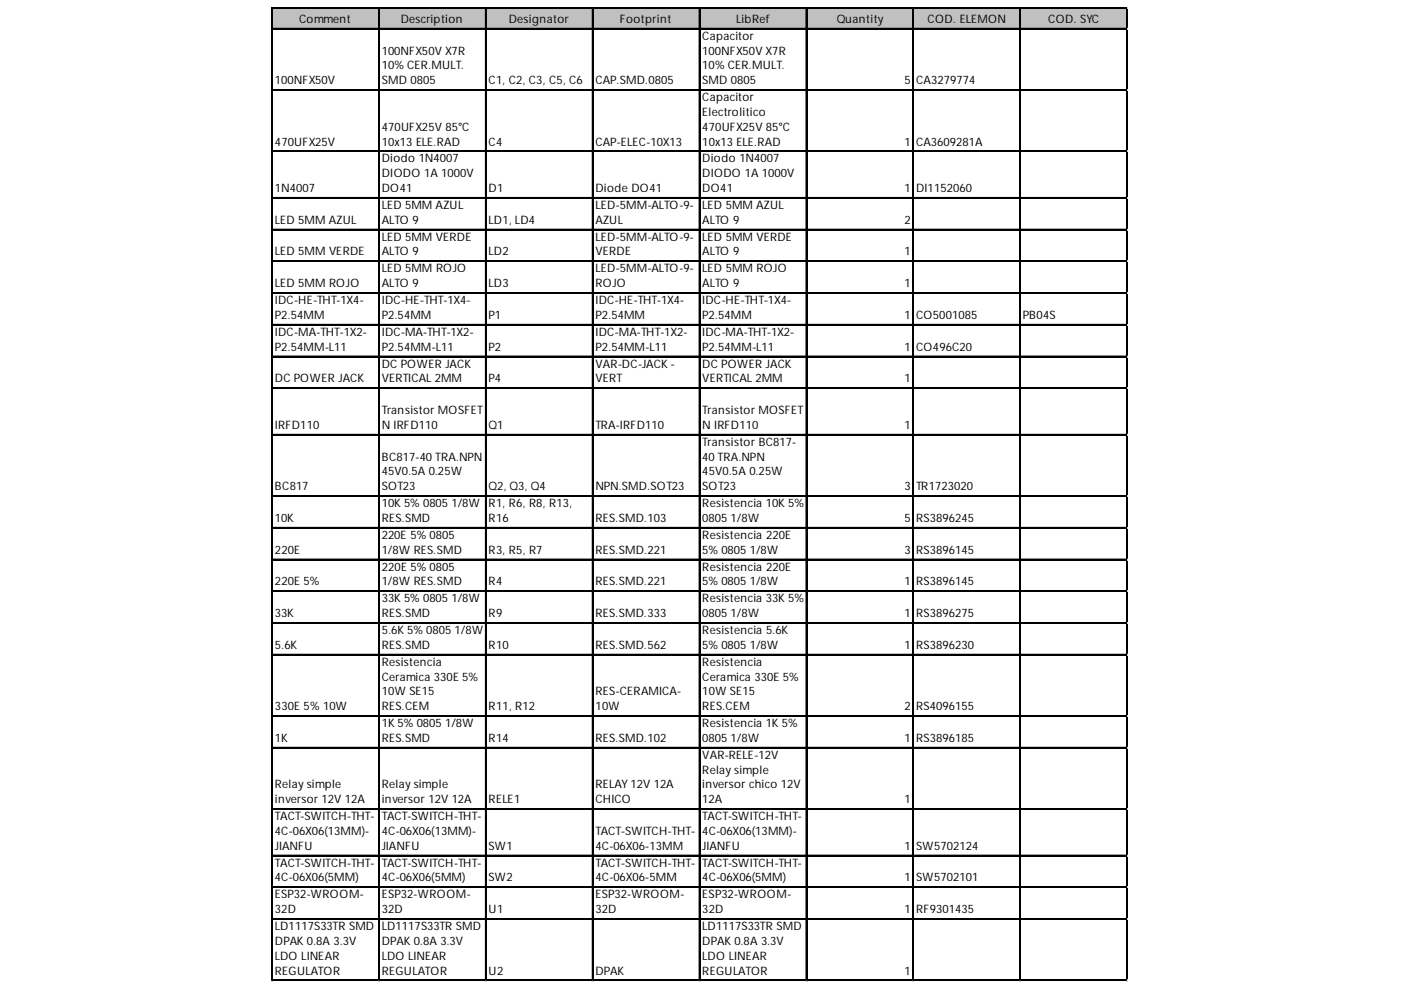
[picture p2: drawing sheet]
<svg xmlns="http://www.w3.org/2000/svg" width="297mm" height="210mm" viewBox="0 0 297 210" stroke-linecap="round" stroke-linejoin="round" font-family="sans-serif">
<defs><g id="words">
<g font-size="2.5">
<text x="63.4" y="4.8">Comment</text>
<text x="85" y="4.8">Description</text>
<text x="107.9" y="4.8">Designator</text>
<text x="131.4" y="4.8">Footprint</text>
<text x="156.1" y="4.8">LibRef</text>
<text x="177.4" y="4.8">Quantity</text>
<text x="196.7" y="4.8">COD. ELEMON</text>
<text x="222.3" y="4.8">COD. SYC</text>
<text x="80.9" y="11.6">100NFX50V X7R</text>
<text x="148.9" y="8.4">Capacitor</text>
<text x="148.9" y="11.6">100NFX50V X7R</text>
<text x="58.3" y="17.9">100NFX50V</text>
<text x="80.9" y="14.7">10% CER.MULT.</text>
<text x="80.9" y="17.9">SMD 0805</text>
<text x="103.6" y="17.9">C1, C2, C3, C5, C6</text>
<text x="126.2" y="17.9">CAP.SMD.0805</text>
<text x="148.9" y="14.7">10% CER.MULT.</text>
<text x="148.9" y="17.9">SMD 0805</text>
<text x="191.7" y="17.9">5</text>
<text x="194.2" y="17.9">CA3279774</text>
<text x="148.9" y="21.4">Capacitor</text>
<text x="80.9" y="27.7">470UFX25V 85°C</text>
<text x="148.9" y="24.6">Electrolitico</text>
<text x="148.9" y="27.7">470UFX25V 85°C</text>
<text x="58.3" y="30.9">470UFX25V</text>
<text x="80.9" y="30.9">10x13 ELE.RAD</text>
<text x="80.9" y="34.4">Diodo 1N4007</text>
<text x="103.6" y="30.9">C4</text>
<text x="126.2" y="30.9">CAP-ELEC-10X13</text>
<text x="148.9" y="30.9">10x13 ELE.RAD</text>
<text x="148.9" y="34.4">Diodo 1N4007</text>
<text x="191.7" y="30.9">1</text>
<text x="194.2" y="30.9">CA3609281A</text>
<text x="58.3" y="40.7">1N4007</text>
<text x="80.9" y="37.6">DIODO 1A 1000V</text>
<text x="80.9" y="40.7">DO41</text>
<text x="103.6" y="40.7">D1</text>
<text x="126.2" y="40.7">Diode DO41</text>
<text x="148.9" y="37.6">DIODO 1A 1000V</text>
<text x="148.9" y="40.7">DO41</text>
<text x="191.7" y="40.7">1</text>
<text x="194.2" y="40.7">DI1152060</text>
<text x="58.3" y="47.4">LED 5MM AZUL</text>
<text x="80.9" y="44.3">LED 5MM AZUL</text>
<text x="80.9" y="47.4">ALTO 9</text>
<text x="103.6" y="47.4">LD1, LD4</text>
<text x="126.2" y="44.3">LED-5MM-ALTO-9-</text>
<text x="126.2" y="47.4">AZUL</text>
<text x="148.9" y="44.3">LED 5MM AZUL</text>
<text x="148.9" y="47.4">ALTO 9</text>
<text x="191.7" y="47.4">2</text>
<text x="80.9" y="51">LED 5MM VERDE</text>
<text x="126.2" y="51">LED-5MM-ALTO-9-</text>
<text x="148.9" y="51">LED 5MM VERDE</text>
<text x="58.3" y="54.2">LED 5MM VERDE</text>
<text x="80.9" y="54.2">ALTO 9</text>
<text x="80.9" y="57.8">LED 5MM ROJO</text>
<text x="103.6" y="54.2">LD2</text>
<text x="126.2" y="54.2">VERDE</text>
<text x="126.2" y="57.8">LED-5MM-ALTO-9-</text>
<text x="148.9" y="54.2">ALTO 9</text>
<text x="148.9" y="57.8">LED 5MM ROJO</text>
<text x="191.7" y="54.2">1</text>
<text x="58.3" y="60.9">LED 5MM ROJO</text>
<text x="58.3" y="64.5">IDC-HE-THT-1X4-</text>
<text x="80.9" y="60.9">ALTO 9</text>
<text x="80.9" y="64.5">IDC-HE-THT-1X4-</text>
<text x="103.6" y="60.9">LD3</text>
<text x="126.2" y="60.9">ROJO</text>
<text x="126.2" y="64.5">IDC-HE-THT-1X4-</text>
<text x="148.9" y="60.9">ALTO 9</text>
<text x="148.9" y="64.5">IDC-HE-THT-1X4-</text>
<text x="191.7" y="60.9">1</text>
<text x="58.3" y="67.6">P2.54MM</text>
<text x="58.3" y="71.2">IDC-MA-THT-1X2-</text>
<text x="80.9" y="67.6">P2.54MM</text>
<text x="80.9" y="71.2">IDC-MA-THT-1X2-</text>
<text x="103.6" y="67.6">P1</text>
<text x="126.2" y="67.6">P2.54MM</text>
<text x="126.2" y="71.2">IDC-MA-THT-1X2-</text>
<text x="148.9" y="67.6">P2.54MM</text>
<text x="148.9" y="71.2">IDC-MA-THT-1X2-</text>
<text x="191.7" y="67.6">1</text>
<text x="194.2" y="67.6">CO5001085</text>
<text x="216.9" y="67.6">PB04S</text>
<text x="58.3" y="74.3">P2.54MM-L11</text>
<text x="80.9" y="74.3">P2.54MM-L11</text>
<text x="80.9" y="77.9">DC POWER JACK</text>
<text x="103.6" y="74.3">P2</text>
<text x="126.2" y="74.3">P2.54MM-L11</text>
<text x="126.2" y="77.9">VAR-DC-JACK -</text>
<text x="148.9" y="74.3">P2.54MM-L11</text>
<text x="148.9" y="77.9">DC POWER JACK</text>
<text x="191.7" y="74.3">1</text>
<text x="194.2" y="74.3">CO496C20</text>
<text x="58.3" y="81.1">DC POWER JACK</text>
<text x="80.9" y="81.1">VERTICAL 2MM</text>
<text x="103.6" y="81.1">P4</text>
<text x="126.2" y="81.1">VERT</text>
<text x="148.9" y="81.1">VERTICAL 2MM</text>
<text x="191.7" y="81.1">1</text>
<text x="80.9" y="87.8">Transistor MOSFET</text>
<text x="148.9" y="87.8">Transistor MOSFET</text>
<text x="58.3" y="90.9">IRFD110</text>
<text x="80.9" y="90.9">N IRFD110</text>
<text x="103.6" y="90.9">Q1</text>
<text x="126.2" y="90.9">TRA-IRFD110</text>
<text x="148.9" y="90.9">N IRFD110</text>
<text x="148.9" y="94.5">Transistor BC817-</text>
<text x="191.7" y="90.9">1</text>
<text x="80.9" y="97.7">BC817-40 TRA.NPN</text>
<text x="80.9" y="100.8">45V0.5A 0.25W</text>
<text x="148.9" y="97.7">40 TRA.NPN</text>
<text x="148.9" y="100.8">45V0.5A 0.25W</text>
<text x="58.3" y="103.9">BC817</text>
<text x="80.9" y="103.9">SOT23</text>
<text x="80.9" y="107.5">10K 5% 0805 1/8W</text>
<text x="103.6" y="103.9">Q2, Q3, Q4</text>
<text x="103.6" y="107.5">R1, R6, R8, R13,</text>
<text x="126.2" y="103.9">NPN.SMD.SOT23</text>
<text x="148.9" y="103.9">SOT23</text>
<text x="148.9" y="107.5">Resistencia 10K 5%</text>
<text x="191.7" y="103.9">3</text>
<text x="194.2" y="103.9">TR1723020</text>
<text x="58.3" y="110.7">10K</text>
<text x="80.9" y="110.7">RES.SMD</text>
<text x="103.6" y="110.7">R16</text>
<text x="126.2" y="110.7">RES.SMD.103</text>
<text x="148.9" y="110.7">0805 1/8W</text>
<text x="191.7" y="110.7">5</text>
<text x="194.2" y="110.7">RS3896245</text>
<text x="58.3" y="117.4">220E</text>
<text x="80.9" y="114.3">220E 5% 0805</text>
<text x="80.9" y="117.4">1/8W RES.SMD</text>
<text x="103.6" y="117.4">R3, R5, R7</text>
<text x="126.2" y="117.4">RES.SMD.221</text>
<text x="148.9" y="114.3">Resistencia 220E</text>
<text x="148.9" y="117.4">5% 0805 1/8W</text>
<text x="191.7" y="117.4">3</text>
<text x="194.2" y="117.4">RS3896145</text>
<text x="58.3" y="124.1">220E 5%</text>
<text x="80.9" y="121">220E 5% 0805</text>
<text x="80.9" y="124.1">1/8W RES.SMD</text>
<text x="103.6" y="124.1">R4</text>
<text x="126.2" y="124.1">RES.SMD.221</text>
<text x="148.9" y="121">Resistencia 220E</text>
<text x="148.9" y="124.1">5% 0805 1/8W</text>
<text x="191.7" y="124.1">1</text>
<text x="194.2" y="124.1">RS3896145</text>
<text x="58.3" y="130.8">33K</text>
<text x="80.9" y="127.7">33K 5% 0805 1/8W</text>
<text x="80.9" y="130.8">RES.SMD</text>
<text x="103.6" y="130.8">R9</text>
<text x="126.2" y="130.8">RES.SMD.333</text>
<text x="148.9" y="127.7">Resistencia 33K 5%</text>
<text x="148.9" y="130.8">0805 1/8W</text>
<text x="191.7" y="130.8">1</text>
<text x="194.2" y="130.8">RS3896275</text>
<text x="58.3" y="137.6">5.6K</text>
<text x="80.9" y="134.4">5.6K 5% 0805 1/8W</text>
<text x="80.9" y="137.6">RES.SMD</text>
<text x="103.6" y="137.6">R10</text>
<text x="126.2" y="137.6">RES.SMD.562</text>
<text x="148.9" y="134.4">Resistencia 5.6K</text>
<text x="148.9" y="137.6">5% 0805 1/8W</text>
<text x="191.7" y="137.6">1</text>
<text x="194.2" y="137.6">RS3896230</text>
<text x="80.9" y="141.2">Resistencia</text>
<text x="148.9" y="141.2">Resistencia</text>
<text x="80.9" y="144.3">Ceramica 330E 5%</text>
<text x="80.9" y="147.4">10W SE15</text>
<text x="126.2" y="147.4">RES-CERAMICA-</text>
<text x="148.9" y="144.3">Ceramica 330E 5%</text>
<text x="148.9" y="147.4">10W SE15</text>
<text x="58.3" y="150.6">330E 5% 10W</text>
<text x="80.9" y="150.6">RES.CEM</text>
<text x="80.9" y="154.2">1K 5% 0805 1/8W</text>
<text x="103.6" y="150.6">R11, R12</text>
<text x="126.2" y="150.6">10W</text>
<text x="148.9" y="150.6">RES.CEM</text>
<text x="148.9" y="154.2">Resistencia 1K 5%</text>
<text x="191.7" y="150.6">2</text>
<text x="194.2" y="150.6">RS4096155</text>
<text x="58.3" y="157.3">1K</text>
<text x="80.9" y="157.3">RES.SMD</text>
<text x="103.6" y="157.3">R14</text>
<text x="126.2" y="157.3">RES.SMD.102</text>
<text x="148.9" y="157.3">0805 1/8W</text>
<text x="148.9" y="160.9">VAR-RELE-12V</text>
<text x="191.7" y="157.3">1</text>
<text x="194.2" y="157.3">RS3896185</text>
<text x="58.3" y="167.2">Relay simple</text>
<text x="80.9" y="167.2">Relay simple</text>
<text x="126.2" y="167.2">RELAY 12V 12A</text>
<text x="148.9" y="164">Relay simple</text>
<text x="148.9" y="167.2">inversor chico 12V</text>
<text x="58.3" y="170.3">inversor 12V 12A</text>
<text x="58.3" y="173.9">TACT-SWITCH-THT-</text>
<text x="80.9" y="170.3">inversor 12V 12A</text>
<text x="80.9" y="173.9">TACT-SWITCH-THT-</text>
<text x="103.6" y="170.3">RELE1</text>
<text x="126.2" y="170.3">CHICO</text>
<text x="148.9" y="170.3">12A</text>
<text x="148.9" y="173.9">TACT-SWITCH-THT-</text>
<text x="191.7" y="170.3">1</text>
<text x="58.3" y="177">4C-06X06(13MM)-</text>
<text x="80.9" y="177">4C-06X06(13MM)-</text>
<text x="126.2" y="177">TACT-SWITCH-THT-</text>
<text x="148.9" y="177">4C-06X06(13MM)-</text>
<text x="58.3" y="180.2">JIANFU</text>
<text x="58.3" y="183.8">TACT-SWITCH-THT-</text>
<text x="80.9" y="180.2">JIANFU</text>
<text x="80.9" y="183.8">TACT-SWITCH-THT-</text>
<text x="103.6" y="180.2">SW1</text>
<text x="126.2" y="180.2">4C-06X06-13MM</text>
<text x="126.2" y="183.8">TACT-SWITCH-THT-</text>
<text x="148.9" y="180.2">JIANFU</text>
<text x="148.9" y="183.8">TACT-SWITCH-THT-</text>
<text x="191.7" y="180.2">1</text>
<text x="194.2" y="180.2">SW5702124</text>
<text x="58.3" y="186.9">4C-06X06(5MM)</text>
<text x="58.3" y="190.5">ESP32-WROOM-</text>
<text x="80.9" y="186.9">4C-06X06(5MM)</text>
<text x="80.9" y="190.5">ESP32-WROOM-</text>
<text x="103.6" y="186.9">SW2</text>
<text x="126.2" y="186.9">4C-06X06-5MM</text>
<text x="126.2" y="190.5">ESP32-WROOM-</text>
<text x="148.9" y="186.9">4C-06X06(5MM)</text>
<text x="148.9" y="190.5">ESP32-WROOM-</text>
<text x="191.7" y="186.9">1</text>
<text x="194.2" y="186.9">SW5702101</text>
<text x="58.3" y="193.6">32D</text>
<text x="58.3" y="197.2">LD1117S33TR SMD</text>
<text x="80.9" y="193.6">32D</text>
<text x="80.9" y="197.2">LD1117S33TR SMD</text>
<text x="103.6" y="193.6">U1</text>
<text x="126.2" y="193.6">32D</text>
<text x="148.9" y="193.6">32D</text>
<text x="148.9" y="197.2">LD1117S33TR SMD</text>
<text x="191.7" y="193.6">1</text>
<text x="194.2" y="193.6">RF9301435</text>
<text x="58.3" y="200.3">DPAK 0.8A 3.3V</text>
<text x="58.3" y="203.5">LDO LINEAR</text>
<text x="80.9" y="200.3">DPAK 0.8A 3.3V</text>
<text x="80.9" y="203.5">LDO LINEAR</text>
<text x="148.9" y="200.3">DPAK 0.8A 3.3V</text>
<text x="148.9" y="203.5">LDO LINEAR</text>
<text x="58.3" y="206.6">REGULATOR</text>
<text x="80.9" y="206.6">REGULATOR</text>
<text x="103.6" y="206.6">U2</text>
<text x="126.2" y="206.6">DPAK</text>
<text x="148.9" y="206.6">REGULATOR</text>
<text x="191.7" y="206.6">1</text>
</g>
</g></defs>
<path d="M57.8 1.7h181.3v4.5h-181.3z" fill="#c0c0c0"/>
<g fill="none" stroke="#000" stroke-width=".22">
<path d="M57.6 1.5v206.5M57.7 1.5v206.5M57.8 1.5h181.3M57.8 1.6h181.3M57.8 6h181.3M57.8 6.1h181.3M57.8 19h181.3M57.8 19.1h181.3M80.3 1.7v206.3M80.4 1.7v206.3M102.9 1.7v206.3M103 1.7v206.3"/>
<path d="M125.6 1.7v206.3M125.7 1.7v206.3M148.2 1.7v206.3M148.3 1.7v206.3M170.9 1.7v206.3M171 1.7v206.3M193.5 1.7v206.3M193.7 1.7v206.3M216.2 1.7v206.3M216.3 1.7v206.3M238.9 1.7v206.3M239 1.7v206.3"/>
<path d="M57.8 32h181.3M57.8 32.1h181.3M57.8 41.9h181.3M57.8 42h181.3M57.8 48.6h181.3M57.8 48.7h181.3M57.8 55.3h181.3M57.8 55.4h181.3M57.8 62h181.3M57.8 62.2h181.3M57.8 68.8h181.3M57.8 68.9h181.3"/>
<path d="M57.8 75.5h181.3M57.8 75.6h181.3M57.8 82.2h181.3M57.8 82.3h181.3M57.8 92.1h181.3M57.8 92.2h181.3M57.8 105.1h181.3M57.8 105.2h181.3M57.8 111.8h181.3M57.8 111.9h181.3M57.8 118.5h181.3M57.8 118.7h181.3"/>
<path d="M57.8 125.3h181.3M57.8 125.4h181.3M57.8 132h181.3M57.8 132.1h181.3M57.8 138.7h181.3M57.8 138.8h181.3M57.8 151.7h181.3M57.8 151.8h181.3M57.8 158.4h181.3M57.8 158.6h181.3M57.8 171.5h181.3M57.8 171.6h181.3"/>
<path d="M57.8 181.3h181.3M57.8 181.4h181.3M57.8 188h181.3M57.8 188.2h181.3M57.8 194.8h181.3M57.8 194.9h181.3M57.8 207.8h181.3M57.8 207.9h181.3"/>
</g>
<path d="M57.6 208h.1" fill="none" stroke="#d4d4d4" stroke-width=".22"/>
<path d="M57.6 208h.2z" fill="#d4d4d4"/>
<path d="M80.3 208h.1" fill="none" stroke="#d4d4d4" stroke-width=".22"/>
<path d="M80.3 208h.2z" fill="#d4d4d4"/>
<path d="M102.9 208h.1" fill="none" stroke="#d4d4d4" stroke-width=".22"/>
<path d="M102.9 208h.2z" fill="#d4d4d4"/>
<path d="M125.6 208h.1" fill="none" stroke="#d4d4d4" stroke-width=".22"/>
<path d="M125.6 208h.2z" fill="#d4d4d4"/>
<path d="M148.2 208h.1" fill="none" stroke="#d4d4d4" stroke-width=".22"/>
<path d="M148.2 208h.3z" fill="#d4d4d4"/>
<path d="M170.9 208h.1" fill="none" stroke="#d4d4d4" stroke-width=".22"/>
<path d="M170.9 208h.2z" fill="#d4d4d4"/>
<path d="M193.5 208h.1" fill="none" stroke="#d4d4d4" stroke-width=".22"/>
<path d="M193.5 208h.3z" fill="#d4d4d4"/>
<path d="M216.2 208h.1" fill="none" stroke="#d4d4d4" stroke-width=".22"/>
<path d="M216.2 208h.2z" fill="#d4d4d4"/>
<path d="M238.9 208h.1" fill="none" stroke="#d4d4d4" stroke-width=".22"/>
<path d="M238.9 208h.2z" fill="#d4d4d4"/>
<path d="M239.1 1.5h.1" fill="none" stroke="#d4d4d4" stroke-width=".22"/>
<path d="M239.1 1.5v.2z" fill="#d4d4d4"/>
<path d="M239.1 6h.1" fill="none" stroke="#d4d4d4" stroke-width=".22"/>
<path d="M239.1 6v.2z" fill="#d4d4d4"/>
<path d="M239.1 19h.1" fill="none" stroke="#d4d4d4" stroke-width=".22"/>
<path d="M239.1 19v.2z" fill="#d4d4d4"/>
<path d="M239.1 32h.1" fill="none" stroke="#d4d4d4" stroke-width=".22"/>
<path d="M239.1 32v.2z" fill="#d4d4d4"/>
<path d="M239.1 41.9h.1" fill="none" stroke="#d4d4d4" stroke-width=".22"/>
<path d="M239.1 41.9v.2z" fill="#d4d4d4"/>
<path d="M239.1 48.6h.1" fill="none" stroke="#d4d4d4" stroke-width=".22"/>
<path d="M239.1 48.6v.2z" fill="#d4d4d4"/>
<path d="M239.1 55.3h.1" fill="none" stroke="#d4d4d4" stroke-width=".22"/>
<path d="M239.1 55.3v.2z" fill="#d4d4d4"/>
<path d="M239.1 62h.1" fill="none" stroke="#d4d4d4" stroke-width=".22"/>
<path d="M239.1 62v.3z" fill="#d4d4d4"/>
<path d="M239.1 68.8h.1" fill="none" stroke="#d4d4d4" stroke-width=".22"/>
<path d="M239.1 68.8v.2z" fill="#d4d4d4"/>
<path d="M239.1 75.5h.1" fill="none" stroke="#d4d4d4" stroke-width=".22"/>
<path d="M239.1 75.5v.2z" fill="#d4d4d4"/>
<path d="M239.1 82.2h.1" fill="none" stroke="#d4d4d4" stroke-width=".22"/>
<path d="M239.1 82.2v.2z" fill="#d4d4d4"/>
<path d="M239.1 92.1h.1" fill="none" stroke="#d4d4d4" stroke-width=".22"/>
<path d="M239.1 92.1v.2z" fill="#d4d4d4"/>
<path d="M239.1 105.1h.1" fill="none" stroke="#d4d4d4" stroke-width=".22"/>
<path d="M239.1 105.1v.2z" fill="#d4d4d4"/>
<path d="M239.1 111.8h.1" fill="none" stroke="#d4d4d4" stroke-width=".22"/>
<path d="M239.1 111.8v.2z" fill="#d4d4d4"/>
<path d="M239.1 118.5h.1" fill="none" stroke="#d4d4d4" stroke-width=".22"/>
<path d="M239.1 118.5v.3z" fill="#d4d4d4"/>
<path d="M239.1 125.3h.1" fill="none" stroke="#d4d4d4" stroke-width=".22"/>
<path d="M239.1 125.3v.2z" fill="#d4d4d4"/>
<path d="M239.1 132h.1" fill="none" stroke="#d4d4d4" stroke-width=".22"/>
<path d="M239.1 132v.2z" fill="#d4d4d4"/>
<path d="M239.1 138.7h.1" fill="none" stroke="#d4d4d4" stroke-width=".22"/>
<path d="M239.1 138.7v.2z" fill="#d4d4d4"/>
<path d="M239.1 151.7h.1" fill="none" stroke="#d4d4d4" stroke-width=".22"/>
<path d="M239.1 151.7v.2z" fill="#d4d4d4"/>
<path d="M239.1 158.4h.1" fill="none" stroke="#d4d4d4" stroke-width=".22"/>
<path d="M239.1 158.4v.3z" fill="#d4d4d4"/>
<path d="M239.1 171.5h.1" fill="none" stroke="#d4d4d4" stroke-width=".22"/>
<path d="M239.1 171.5v.2z" fill="#d4d4d4"/>
<path d="M239.1 181.3h.1" fill="none" stroke="#d4d4d4" stroke-width=".22"/>
<path d="M239.1 181.3v.2z" fill="#d4d4d4"/>
<path d="M239.1 188h.1" fill="none" stroke="#d4d4d4" stroke-width=".22"/>
<path d="M239.1 188v.3z" fill="#d4d4d4"/>
<path d="M239.1 194.8h.1" fill="none" stroke="#d4d4d4" stroke-width=".22"/>
<path d="M239.1 194.8v.2z" fill="#d4d4d4"/>
<path d="M239.1 207.8h.1" fill="none" stroke="#d4d4d4" stroke-width=".22"/>
<path d="M239.1 207.8v.2z" fill="#d4d4d4"/>
<use href="#words"/>
</svg>
